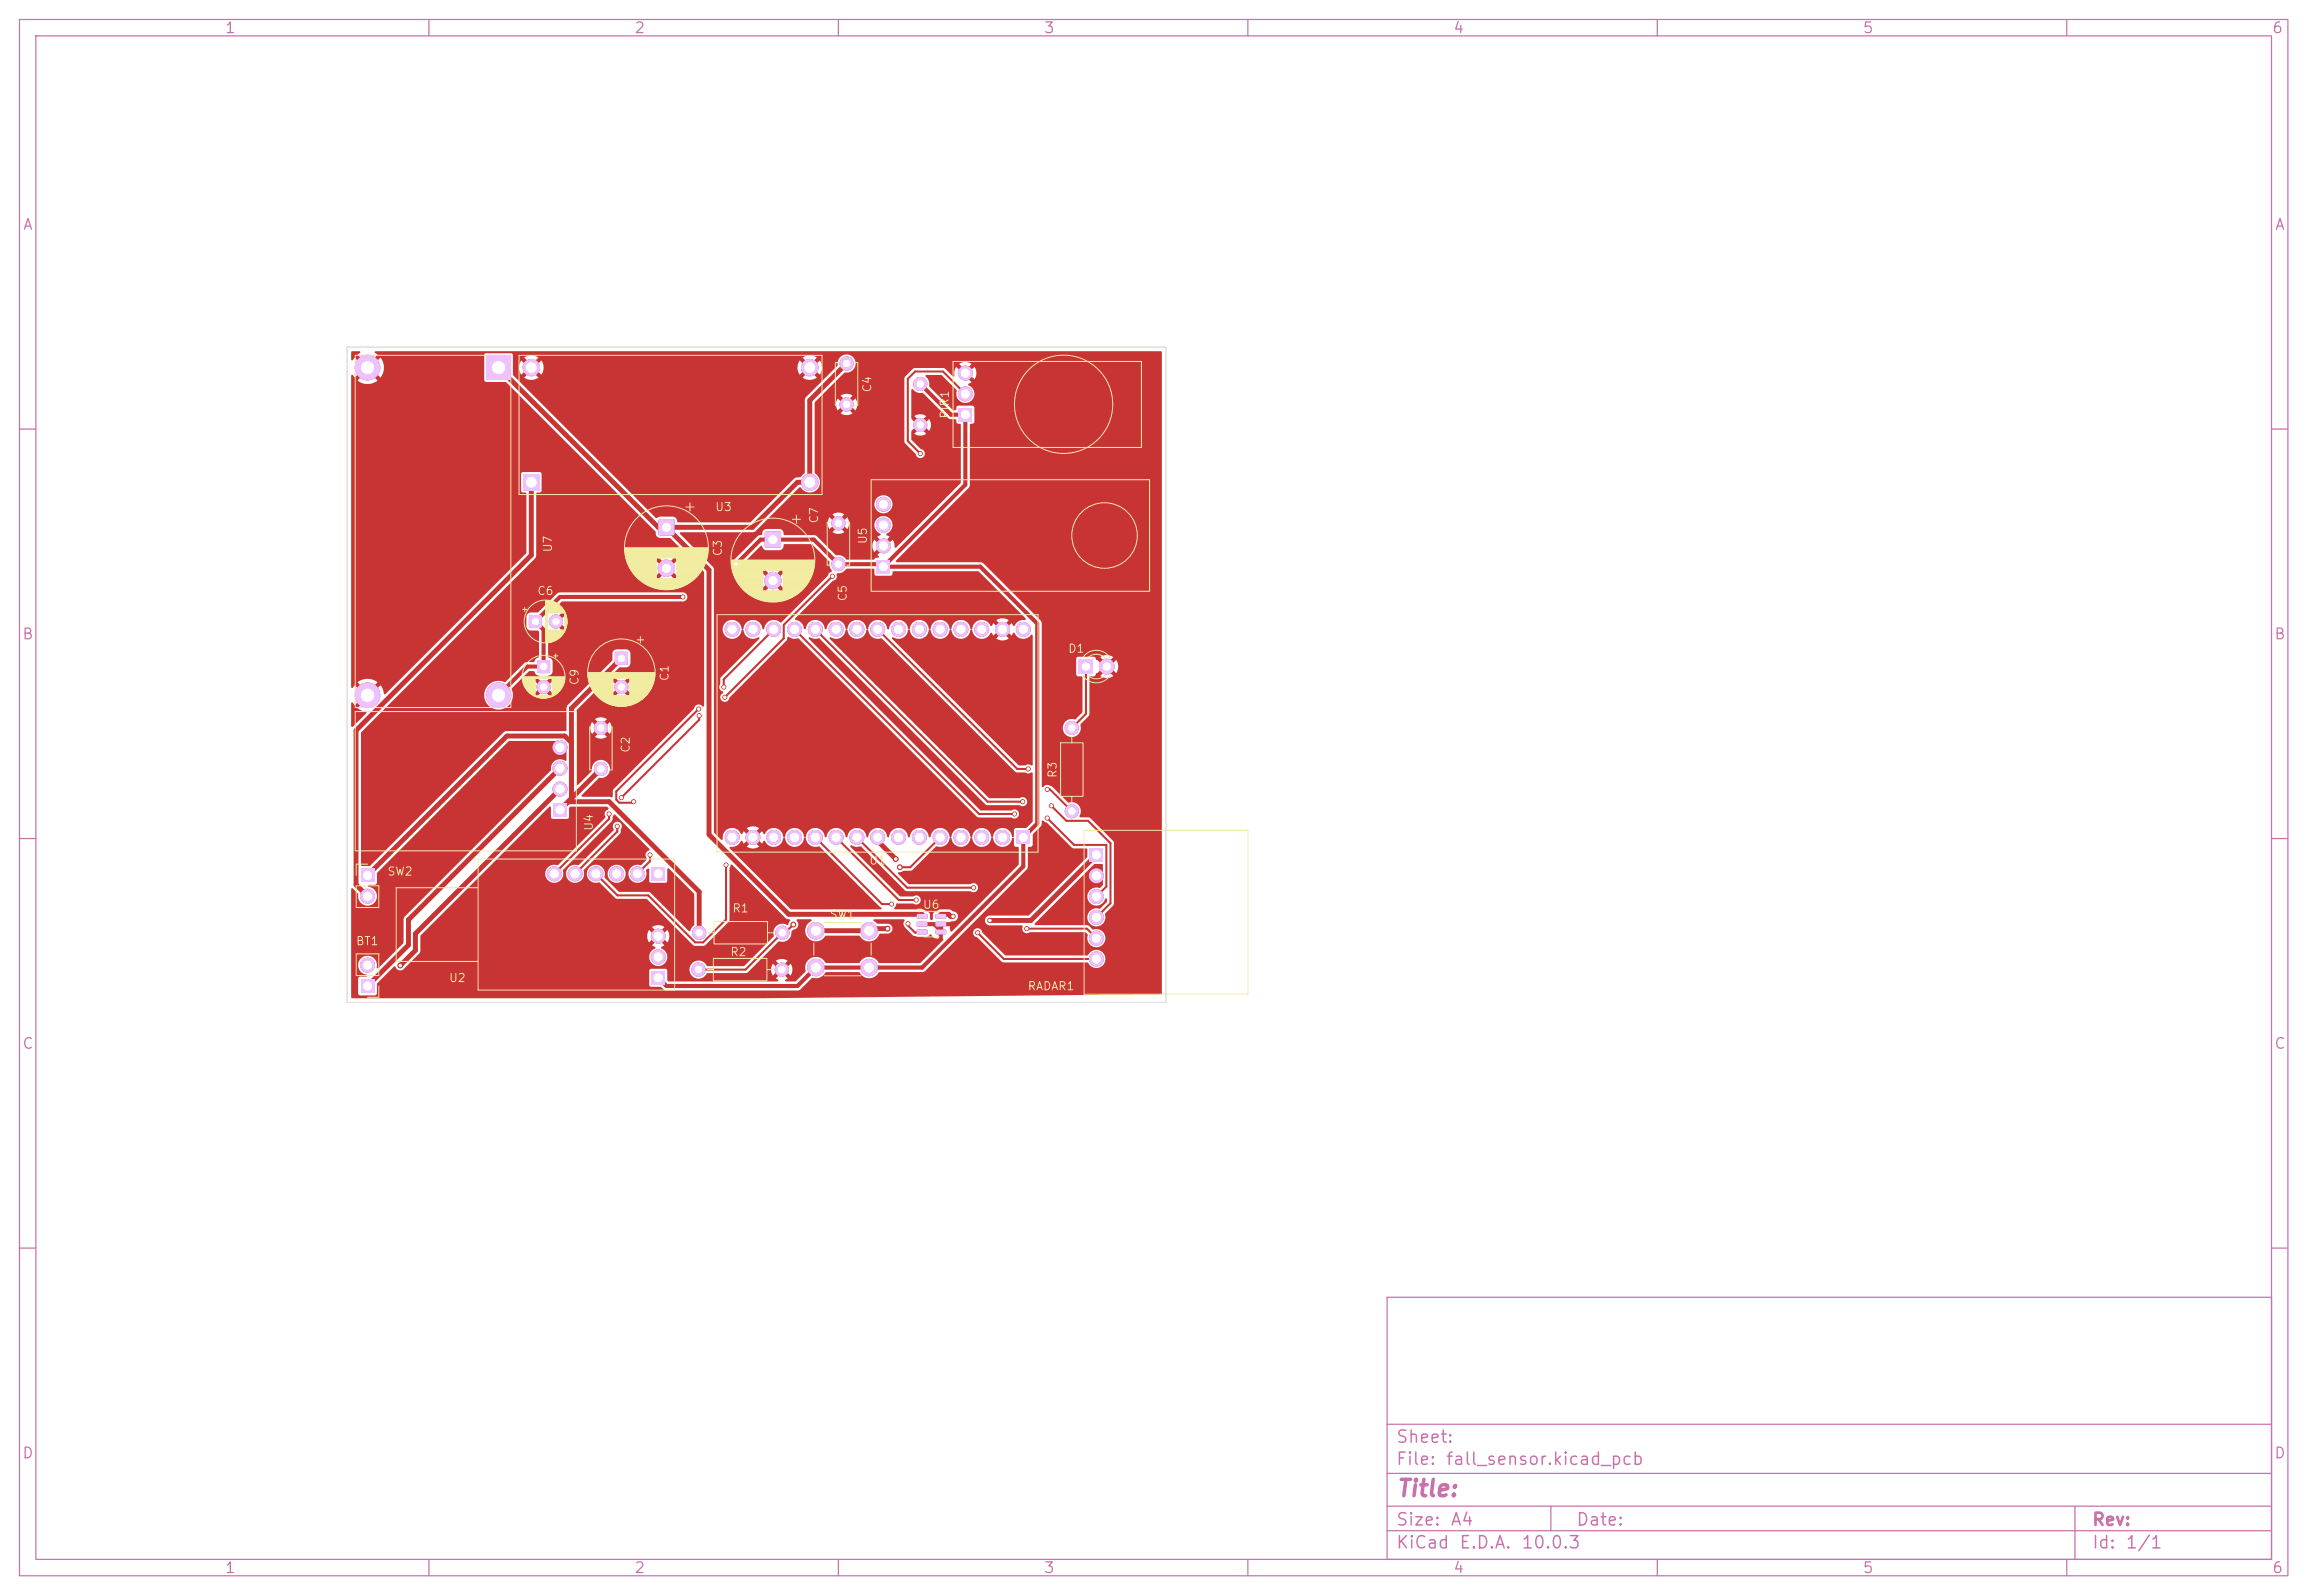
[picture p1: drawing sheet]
<svg xmlns="http://www.w3.org/2000/svg" width="282mm" height="195mm" viewBox="0 0 282 195" stroke-linecap="round" stroke-linejoin="round" font-family="sans-serif">
<defs><g id="words">
<text font-size="2" fill="#c872ab" x="170.4" y="183.2">Title:</text>
<g font-size="1.5" fill="#c872ab">
<text x="170.4" y="179.2">File:</text>
<text x="170.4" y="176.5">Sheet:</text>
<text x="176.5" y="179.2">fall_sensor.kicad_pcb</text>
<text x="170.4" y="189.4">KiCad</text>
<text x="170.4" y="186.6">Size:</text>
<text x="177" y="186.6">A4</text>
<text x="178.1" y="189.4">E.D.A.</text>
<text x="185.7" y="189.4">10.0.3</text>
<text x="192.4" y="186.6">Date:</text>
<text x="255.4" y="186.6">Rev:</text>
<text x="255.4" y="189.4">Id:</text>
<text x="259.5" y="189.4">1/1</text>
</g>
<g font-size="1.3" fill="#c872ab">
<text x="27.4" y="4.4">1</text>
<text x="77.4" y="4.4">2</text>
<text x="127.4" y="4.4">3</text>
<text x="177.4" y="4.4">4</text>
<text x="227.4" y="4.4">5</text>
<text x="277.4" y="4.4">6</text>
<text x="2.7" y="28.4">A</text>
<text x="277.7" y="28.4">A</text>
<text x="2.6" y="78.4">B</text>
<text x="277.6" y="78.4">B</text>
<text x="2.6" y="128.4">C</text>
<text x="277.6" y="128.4">C</text>
<text x="2.6" y="178.4">D</text>
<text x="277.6" y="178.4">D</text>
<text x="27.4" y="192.4">1</text>
<text x="77.4" y="192.4">2</text>
<text x="127.4" y="192.4">3</text>
<text x="177.4" y="192.4">4</text>
<text x="227.4" y="192.4">5</text>
<text x="277.4" y="192.4">6</text>
</g>
<g font-size="1" fill="#f2eda1">
<text x="106.6" y="48" transform="rotate(-90 106.6 48)">C4</text>
<text x="116.1" y="51.2" transform="rotate(-90 116.1 51.2)">PIR1</text>
<text x="87.3" y="62.6">U3</text>
<text x="100.1" y="64" transform="rotate(-90 100.1 64)">C7</text>
<text x="67.6" y="67.5" transform="rotate(-90 67.6 67.5)">U7</text>
<text x="88.4" y="68" transform="rotate(-90 88.4 68)">C3</text>
<text x="106.1" y="66.5" transform="rotate(-90 106.1 66.5)">U5</text>
<text x="65.5" y="72.9">C6</text>
<text x="103.6" y="73.5" transform="rotate(-90 103.6 73.5)">C5</text>
<text x="70.9" y="83.7" transform="rotate(-90 70.9 83.7)">C9</text>
<text x="81.9" y="83.2" transform="rotate(-90 81.9 83.2)">C1</text>
<text x="130.4" y="79.9">D1</text>
<text x="77.1" y="92" transform="rotate(-90 77.1 92)">C2</text>
<text x="129.3" y="95.1" transform="rotate(-90 129.3 95.1)">R3</text>
<text x="72.6" y="101.5" transform="rotate(-90 72.6 101.5)">U4</text>
<text x="47.2" y="107.1">SW2</text>
<text x="106.1" y="105.8">U1</text>
<text x="89.4" y="111.6">R1</text>
<text x="101.2" y="112.4">SW1</text>
<text x="112.6" y="111.2">U6</text>
<text x="43.4" y="115.6">BT1</text>
<text x="89.1" y="117">R2</text>
<text x="54.8" y="120.1">U2</text>
<text x="125.4" y="121.1">RADAR1</text>
</g>
</g></defs>
<g fill="none" stroke="#c872ab" stroke-width=".15">
<path d="M2.4 2.4h277v190h-277zM4.4 4.4h273v186h-273zM52.4 2.4v2M102.4 2.4v2M152.4 2.4v2M202.4 2.4v2M252.4 2.4v2M2.4 52.4h2M277.4 52.4h2M2.4 102.4h2M277.4 102.4h2M2.4 152.4h2"/>
<path d="M169.4 158.4h108v32h-108zM277.4 152.4h2M169.4 179.9h108M169.4 173.9h108M52.4 190.4v2M102.4 190.4v2M152.4 190.4v2M169.4 186.9h108M169.4 183.9h108M189.4 183.9v3M202.4 190.4v2M252.4 190.4v2"/>
<path d="M253.4 183.9v6.5"/>
</g>
<path d="M75.2 79.7l.1-.1h1.1l.2 .1 .1 .1v1.1l-.1 .2-.2 .1h-1.1l-.1-.1-.1-.2v-1.1z" fill="#c83434"/>
<circle cx="75.9" cy="83.9" r=".8" fill="#c83434" stroke="#c83434" stroke-width=".12"/>
<path d="M80.5 63.5l.1-.1h1.5l.2 .1 .1 .1v1.5l-.1 .2-.2 .1h-1.5l-.1-.1-.1-.2v-1.5z" fill="#c83434"/>
<g fill="#c83434" stroke="#c83434" stroke-width=".12">
<circle cx="81.4" cy="69.4" r="1"/>
<circle cx="85.3" cy="118.4" r=".8"/>
<circle cx="95.5" cy="118.4" r=".8"/>
<circle cx="103.4" cy="44.4" r=".8"/>
<circle cx="103.4" cy="49.4" r=".8"/>
</g>
<path d="M124.1 101.4h1.7v1.7h-1.7z" fill="#c83434"/>
<g fill="#c83434" stroke="#c83434" stroke-width=".12">
<circle cx="122.4" cy="102.2" r=".85"/>
<circle cx="119.9" cy="102.2" r=".85"/>
<circle cx="117.3" cy="102.2" r=".85"/>
<circle cx="114.8" cy="102.2" r=".85"/>
<circle cx="112.3" cy="102.2" r=".85"/>
<circle cx="109.7" cy="102.2" r=".85"/>
<circle cx="107.2" cy="102.2" r=".85"/>
<circle cx="104.6" cy="102.2" r=".85"/>
<circle cx="102.1" cy="102.2" r=".85"/>
<circle cx="99.6" cy="102.2" r=".85"/>
<circle cx="97" cy="102.2" r=".85"/>
<circle cx="94.5" cy="102.2" r=".85"/>
<circle cx="91.9" cy="102.2" r=".85"/>
<circle cx="89.4" cy="102.2" r=".85"/>
<circle cx="125" cy="76.8" r=".85"/>
<circle cx="122.4" cy="76.8" r=".85"/>
<circle cx="119.9" cy="76.8" r=".85"/>
<circle cx="117.3" cy="76.8" r=".85"/>
<circle cx="114.8" cy="76.8" r=".85"/>
<circle cx="112.3" cy="76.8" r=".85"/>
<circle cx="109.7" cy="76.8" r=".85"/>
<circle cx="107.2" cy="76.8" r=".85"/>
<circle cx="104.6" cy="76.8" r=".85"/>
<circle cx="102.1" cy="76.8" r=".85"/>
<circle cx="99.6" cy="76.8" r=".85"/>
<circle cx="97" cy="76.8" r=".85"/>
<circle cx="94.5" cy="76.8" r=".85"/>
<circle cx="91.9" cy="76.8" r=".85"/>
<circle cx="89.4" cy="76.8" r=".85"/>
</g>
<path d="M59.4 43.4h3v3h-3z" fill="#c83434"/>
<g fill="#c83434" stroke="#c83434" stroke-width=".12">
<circle cx="44.9" cy="44.9" r="1.5"/>
<circle cx="60.9" cy="84.9" r="1.5"/>
<circle cx="44.9" cy="84.9" r="1.5"/>
</g>
<path d="M44 106h1.7v1.7h-1.7z" fill="#c83434"/>
<circle cx="44.9" cy="109.4" r=".85" fill="#c83434" stroke="#c83434" stroke-width=".12"/>
<path d="M63.9 57.9h2v2h-2z" fill="#c83434"/>
<g fill="#c83434" stroke="#c83434" stroke-width=".12">
<circle cx="64.9" cy="44.9" r="1"/>
<circle cx="98.9" cy="58.9" r="1"/>
<circle cx="98.9" cy="44.9" r="1"/>
</g>
<path d="M64.7 75.2l.1-.1h1.1l.2 .1 .1 .1v1.1l-.1 .2-.2 .1h-1.1l-.1-.1-.1-.2v-1.1z" fill="#c83434"/>
<circle cx="67.9" cy="75.9" r=".8" fill="#c83434" stroke="#c83434" stroke-width=".12"/>
<path d="M93.5 65l.1-.1h1.5l.2 .1 .1 .1v1.5l-.1 .2-.2 .1h-1.5l-.1-.1-.1-.2v-1.5z" fill="#c83434"/>
<circle cx="94.4" cy="70.9" r="1" fill="#c83434" stroke="#c83434" stroke-width=".12"/>
<path d="M65.7 80.7l.1-.1h1.1l.2 .1 .1 .1v1.1l-.1 .2-.2 .1h-1.1l-.1-.1-.1-.2v-1.1z" fill="#c83434"/>
<g fill="#c83434" stroke="#c83434" stroke-width=".12">
<circle cx="66.4" cy="83.9" r=".8"/>
<circle cx="68.4" cy="96.3" r=".85"/>
<circle cx="68.4" cy="93.8" r=".85"/>
</g>
<path d="M67.5 98h1.7v1.7h-1.7z" fill="#c83434"/>
<circle cx="68.4" cy="91.3" r=".85" fill="#c83434" stroke="#c83434" stroke-width=".12"/>
<path d="M44 119.5h1.7v1.7h-1.7z" fill="#c83434"/>
<circle cx="44.9" cy="117.8" r=".85" fill="#c83434" stroke="#c83434" stroke-width=".12"/>
<path d="M79.5 105.8h1.7v1.7h-1.7z" fill="#c83434"/>
<g fill="#c83434" stroke="#c83434" stroke-width=".12">
<circle cx="77.8" cy="106.7" r=".85"/>
<circle cx="75.3" cy="106.7" r=".85"/>
<circle cx="72.8" cy="106.7" r=".85"/>
<circle cx="70.2" cy="106.7" r=".85"/>
<circle cx="67.7" cy="106.7" r=".85"/>
<circle cx="80.4" cy="114.3" r=".85"/>
<circle cx="80.4" cy="116.8" r=".85"/>
</g>
<path d="M79.5 118.5h1.7v1.7h-1.7z" fill="#c83434"/>
<g fill="#c83434" stroke="#c83434" stroke-width=".12">
<circle cx="130.9" cy="99" r=".8"/>
<circle cx="130.9" cy="88.9" r=".8"/>
<circle cx="73.4" cy="93.9" r=".8"/>
<circle cx="73.4" cy="88.9" r=".8"/>
</g>
<path d="M133 103.5h1.7v1.7h-1.7z" fill="#c83434"/>
<g fill="#c83434" stroke="#c83434" stroke-width=".12">
<circle cx="133.9" cy="106.9" r=".85"/>
<circle cx="133.9" cy="109.5" r=".85"/>
<circle cx="133.9" cy="112" r=".85"/>
<circle cx="133.9" cy="114.5" r=".85"/>
<circle cx="133.9" cy="117.1" r=".85"/>
</g>
<path d="M131.7 80.5h1.8v1.8h-1.8z" fill="#c83434"/>
<circle cx="135.1" cy="81.4" r=".9" fill="#c83434" stroke="#c83434" stroke-width=".12"/>
<path d="M107 68.3h1.7v1.7h-1.7z" fill="#c83434"/>
<g fill="#c83434" stroke="#c83434" stroke-width=".12">
<circle cx="107.9" cy="66.6" r=".85"/>
<circle cx="107.9" cy="64.1" r=".85"/>
<circle cx="107.9" cy="61.6" r=".85"/>
<circle cx="99.6" cy="113.6" r="1"/>
<circle cx="106.1" cy="113.6" r="1"/>
<circle cx="99.6" cy="118.1" r="1"/>
<circle cx="106.1" cy="118.1" r="1"/>
</g>
<g fill="#c83434">
<path d="M112 111.6h1.2l.1 .1v.4l-.2 .1h-1.1l-.1-.2z"/>
<path d="M112 112.6l1.2-.1 .1 .2v.3l-.2 .1h-1.1l-.1-.1z"/>
<path d="M112 113.5h1.2l.1 .1v.4l-.2 .1h-1.1l-.1-.2z"/>
<path d="M114.3 113.5h1.1l.1 .1v.4l-.1 .1h-1.1l-.1-.2z"/>
<path d="M114.3 112.6l1.1-.1 .1 .2v.3l-.1 .1h-1.1l-.1-.1z"/>
<path d="M114.3 111.6h1.1l.1 .1v.4l-.1 .1h-1.1l-.1-.2z"/>
<path d="M117 49.8h1.7v1.7h-1.7z"/>
</g>
<g fill="#c83434" stroke="#c83434" stroke-width=".12">
<circle cx="117.9" cy="48.1" r=".85"/>
<circle cx="117.9" cy="45.5" r=".85"/>
<circle cx="102.4" cy="68.9" r=".8"/>
<circle cx="102.4" cy="63.9" r=".8"/>
<circle cx="85.4" cy="113.9" r=".8"/>
<circle cx="95.5" cy="113.9" r=".8"/>
<circle cx="112.4" cy="46.9" r=".8"/>
<circle cx="112.4" cy="51.9" r=".8"/>
<circle cx="109.9" cy="105.9" r=".3"/>
<circle cx="96.9" cy="112.9" r=".3"/>
<circle cx="83.4" cy="72.9" r=".25"/>
<circle cx="89.9" cy="68.9" r=".25"/>
<circle cx="108.4" cy="113.4" r=".3"/>
<circle cx="109.4" cy="104.9" r=".3"/>
<circle cx="118.9" cy="108.4" r=".25"/>
<circle cx="125.4" cy="113.4" r=".25"/>
<circle cx="111.9" cy="109.9" r=".25"/>
<circle cx="119.4" cy="113.9" r=".25"/>
<circle cx="110.9" cy="112.8" r=".25"/>
<circle cx="108.9" cy="110.4" r=".25"/>
<circle cx="88.7" cy="105.6" r=".25"/>
<circle cx="127.9" cy="96.4" r=".25"/>
<circle cx="125.6" cy="93.9" r=".25"/>
<circle cx="124.9" cy="97.9" r=".25"/>
<circle cx="128.4" cy="98.4" r=".25"/>
<circle cx="123.9" cy="99.4" r=".25"/>
<circle cx="127.9" cy="99.9" r=".25"/>
<circle cx="88.4" cy="83.9" r=".25"/>
<circle cx="75.9" cy="97.4" r=".25"/>
<circle cx="85.4" cy="87.4" r=".25"/>
<circle cx="74.4" cy="99.4" r=".25"/>
<circle cx="48.9" cy="117.9" r=".3"/>
<circle cx="79.4" cy="104.4" r=".25"/>
<circle cx="77.4" cy="97.9" r=".25"/>
<circle cx="112.4" cy="55.4" r=".25"/>
<circle cx="85.3" cy="86.6" r=".25"/>
<circle cx="101.6" cy="70.4" r=".25"/>
<circle cx="75.4" cy="100.9" r=".25"/>
<circle cx="88.5" cy="85.1" r=".25"/>
<circle cx="116.4" cy="111.9" r=".25"/>
<circle cx="120.9" cy="112.4" r=".25"/>
</g>
<g fill="none" stroke="#c83434" stroke-width=".6">
<path d="M64.9 58.9v8.9l-21.4 21.4v18.8l1.4 1.4M103.4 44.4l-4.5 4.5v10h-1.5l-5.5 5.5h-11.5l-19.5-19.5M81.4 64.4l5.2 5.2v32.3l9.7 9.7h16.3M68.4 96.3l-17.7 17.7v2l-1.8 1.9M68.4 93.8l-18.5 18.5v3.1l-5 5M69.4 97.9h5l11 11v5M69.8 90.7l-.8-.8h-7.1l-17 17M73.4 93.9l-5 5M75.9 80.4l-6.1 6.1v11M107.2 102.2v.5l2.2 2.2M108.4 113.4h-2l-.3 .2h-6.5M114.9 113.1v.7"/>
<path d="M114.9 111.6h.9l.3 .3h.3M133.9 104.4l-8 8h-5"/>
</g>
<path d="M112.6 112.8h1.3l1 1" fill="none" stroke="#c83434" stroke-width=".3"/>
<g fill="none" stroke="#c83434" stroke-width=".25">
<path d="M117.9 48.1l-2.8-2.7h-3.4l-.8 .8v7.7l1.5 1.5M94.5 76.8l-6.1 6.1v1M97 76.8l22.6 22.6h4.3M99.6 76.8l21 21.1h4.3M101.6 70.4l-5.9 5.9v1.6l-7.2 7.2M107.2 76.8l17 17.1h1.4M74.4 99.4v.6l-6.7 6.7M85.3 86.6l-10 10v1l.3 .4h1.7l.1-.1M85.4 87.4v.5l-9.5 9.5M127.9 96.4h.3l2.7 2.6M127.9 99.9l3.3 3.3h3.9v5l-1.2 1.3M128.4 98.4l1.8 1.8h2.7l2.7 2.7v7.4l-1.7 1.7"/>
<path d="M132.6 81.4v5.8l-1.7 1.7M75.4 100.9v.6l-5.2 5.2M79.4 104.4v.7l-1.6 1.6M88.7 105.6v6.7l-2.8 2.8h-1l-5.7-5.8h-3.8l-2.6-2.6M96.9 112.9l-1 1h-.4l-4.5 4.5h-5.7M99.6 102.2l8.1 8.2h1.2M102.1 102.2l7.6 7.7h2.2M104.6 102.2l6.2 6.2h8.1M110.9 112.8v.2l.8 .9h.9M114.8 102.2l-3.6 3.7h-1.3M119.4 113.9l3.2 3.2h11.3M125.4 113.4h7.3l1.2 1.1"/>
</g>
<path d="M112.4 46.9l3.7 3.7h1.8v8.6l-10 10M83.4 72.9h-15l-3 3 1 1v4.5h-2l-3.5 3.5M89.9 68.9l3-3h6.5l3 3h5.2l.3 .3M107.9 69.2h11.8l7 6.9v24.4l-1.7 1.7v3.6l-12.4 12.3h-13l-2.2 2.3h-16l-1-1" fill="none" stroke="#c83434" stroke-width=".5"/>
<g fill="#c83434">
<path d="M45.8 42.9h96l.1 78.4-.1 .1-49.4 .5h-49.4l-.1-.1v-13.3h.2l.6 .7a1.16 1.16 0 0 0 1 1.4 1.16 1.16 0 0 0 1.3-1.1 1.16 1.16 0 0 0-1-1.3l-.1-.1 .1-.1h.8l.2-.1 .1-1.4 16-16h6.6l.5 .5v1.8l-.1 .1a1.19 1.19 0 0 0-1.3 0 1.19 1.19 0 0 0-.5 1.2l-17.9 17.8-.1 .3v2.9l-3.1 3.1h-.2a1.17 1.17 0 0 0-.8-1.5 1.17 1.17 0 0 0-1.5 1 1.17 1.17 0 0 0 1.1 1.3v.1l-.1 .1h-.7l-.2 .2-.1 1.9 .3 .2h1.8l.2-.2 .1-1.2 2-2.1h.2a.64 .64 0 0 0 1.1 .2l1.9-1.9 .1-2.1h27.6l.1 .4 .2 .5 .6-.7 .1 .2 .3 .2-.7 .6 .4 .2v.2a1.11 1.11 0 0 0-.5 1.7 1.11 1.11 0 0 0 1.8 0 1.11 1.11 0 0 0-.6-1.7l.1-.2 .3-.2-.6-.6 .3-.2 .1-.2 .6 .7a1.33 1.33 0 0 0 0-1.6l-.6 .7-.1-.2-.3-.2 .6-.6v-.1a1.34 1.34 0 0 0-1.5 .1l.7 .6-.3 .2-.1 .2-.6-.7-.3 .7h-27.6l15.7-15.7h.1l.1 .1v1.2l.2 .2h1.8l.1-.1 .1-1.2 .2-.2h4.4l.2 .1v.2a.64 .64 0 0 0-.4 1l-5.8 5.8a1.1 1.1 0 0 0-1.5 .8 1.1 1.1 0 0 0 1 1.4 1.1 1.1 0 0 0 1.2-1.2h.3v.2a1.11 1.11 0 0 0 1.4 1 1.11 1.11 0 0 0 .8-1.5l4.4-4.5 .1-.5a.57 .57 0 0 0 0-.8 .57 .57 0 0 0-.8 0 .57 .57 0 0 0 0 .8l-4.4 4.3a1.12 1.12 0 0 0-1.5 1h-.3v-.4l5.9-6 .1-.2a.51 .51 0 0 1 .3-.6l4.2 4.2v.2a.64 .64 0 0 0-.3 1l-.1 .2-.6 .6a1.25 1.25 0 0 0-1.5 .7 1.11 1.11 0 0 0 1.1 1.5 1.11 1.11 0 0 0 1-1.5l.2-.3 .2 .1v1.5l.1 .2h1.9l.2-.2v-1.5l.1-.1h.1l3 3.1 .1 3.8-.5 .8h-.2l-4.7-4.7-.2-.1h-3.6l-1.8-1.7 .1-.6h.3v.2a1.1 1.1 0 0 0 1.7 .8 1.1 1.1 0 0 0 0-1.9 1.1 1.1 0 0 0-1.7 .9h-.3l-.1-.2a1.11 1.11 0 0 0-1.4-.8 1.11 1.11 0 0 0-.7 1.5 1.11 1.11 0 0 0 1.5 .6l2 2 3.8 .1 5.6 5.6 .2 .1h1.1l.2-.1 3-3v-6.5a.34 .34 0 0 1 .3-.3l6.5 6.5 .5 .2 .1 .1-.3 .5a1.16 1.16 0 0 0-1.3 .1 1.16 1.16 0 0 0-.4 1.3l-3.7 3.7-4.5-.1a1.11 1.11 0 0 0-1.7-.4 1.11 1.11 0 0 0 0 1.8 1.11 1.11 0 0 0 1.7-.5h4.9l3.9-3.9a1.12 1.12 0 0 0 1.5-1.1l.3-.3a.62 .62 0 0 0 .6-.4 .62 .62 0 0 0-.2-.7l.1-.2h1.6l.1 .2a1.33 1.33 0 0 0-.5 2.1 1.33 1.33 0 0 0 2.2-.3h4.1a1.38 1.38 0 0 0 1.3 .7 1.38 1.38 0 0 0 1.2-.9l1.2-.1a.61 .61 0 0 0 .4-.6 .61 .61 0 0 0-.5-.5h-1.3l-.6-.5 .2-.1h3.6l.1 .1-.1 .1a.66 .66 0 0 0 .1 .9l1 .9 .5 .2h1.2l.5-.3a.8 .8 0 0 0 .6 .5h.3v-1.5h-1.9l-.1-.1v-.4h3.4l.1-.1a.65 .65 0 0 0 .9-.5 .65 .65 0 0 0-.7-.8l-.4-.2-1.3 .1-.6 .4-.1 .7-.2 .1-.1-.1-.1-.7-.7-.4-3.5-.1h-.1l.3-.7h2a.57 .57 0 0 0 .8 0 .57 .57 0 0 0 0-.8 .57 .57 0 0 0-.8 0l-1.6-.1-6-6a.18 .18 0 0 1 .1-.2 .18 .18 0 0 1 .2 .1l.3 .1h.7l5.4 5.4h7.9a.57 .57 0 0 0 .8 0 .57 .57 0 0 0 0-.8 .57 .57 0 0 0-.8 0h-7.5l-1.3-1.3v-.2l.6-.2h.9l.2-.1 2.9-2.8 .1-.1a1.18 1.18 0 0 0 1.6-1h.1h.1a1.17 1.17 0 0 0 1.2 1.1 1.17 1.17 0 0 0 1.1-1.1h.1h.1a1.17 1.17 0 0 0 1.2 1.1 1.17 1.17 0 0 0 1.2-1.1h.1h.1a1.16 1.16 0 0 0 1.1 1.1 1.16 1.16 0 0 0 1.2-1.1h.1l.1 .1 .1 .9 .5 .2v2.1l-8.1 8.1h-.2l-.1-.1v-.3v-.2h-.9l.1 1.7-2.8 2.7-5 .1a1.4 1.4 0 0 0-2.1-.5l-.4 .5h-4a1.4 1.4 0 0 0-2.1-.5 1.59 1.59 0 0 0-.4 1.5l-1.3 1.2h-1.2v-.2l.3-.1-.7-.7 .2-.1 .2-.3 .7 .7a1.29 1.29 0 0 0-.1-1.4l-.6 .6-.1-.2-.3-.1 .6-.7a1.29 1.29 0 0 0-1.4 0l.7 .7-.3 .1v.2l-.8-.6a1.29 1.29 0 0 0 .1 1.4l.7-.7v.2l.3 .2-.7 .7 .3 .1v.2h-.1h-13.2l-.2-.1v-1.2l-.1-.2h-.1h-1.8l-.2 .2v1.8l.2 .2h1.2l.3 .3 .3 .1h16.2l.2-.1 1.5-1.4a1.49 1.49 0 0 0 1.7-.7h4a1.33 1.33 0 0 0 1.2 .7 1.33 1.33 0 0 0 1.2-.7l5.5-.1 4.9-4.8h1.1v.2a.62 .62 0 0 0 .6 .5l2.9 2.9 .2 .1h10.3a1.22 1.22 0 0 0 1.8 .4 1.11 1.11 0 0 0-.1-1.7 1.11 1.11 0 0 0-1.7 .4l-10 .1-2.9-2.9a.55 .55 0 0 0-.5-.5 .55 .55 0 0 0-.6 .5h-1.1l7.7-7.7 .1-.2v-2.5l.6-.1v-1.4l1-1 .2-.7 .6 .3 3 3 .2 .1h1.6l.1 .1-.1 1-7 7-5.1 .1a.61 .61 0 0 0-.3 .7 .61 .61 0 0 0 .5 .5h4l.1 .1a.57 .57 0 0 0 .1 .7 .57 .57 0 0 0 .8 0h6.7l.3 .4a1.11 1.11 0 0 0 1 1.4 1.11 1.11 0 0 0 1.2-1.3 1.11 1.11 0 0 0-1.5-.8l-.7-.5h-6.3l-.2-.2 7.4-7.3h.9l.1 .1v2.4l-.3 .4a1.24 1.24 0 0 0-1.6 .8 1.11 1.11 0 0 0 .8 1.3 1.11 1.11 0 0 0 1.4-.8h.2v.4l-.8 .8a1.24 1.24 0 0 0-1.6 .7 1.11 1.11 0 0 0 1.1 1.5 1.11 1.11 0 0 0 1-1.5l1-1.1 .1-.2v-7.4l-.1-.2-2.8-2.8-.2-.1h-1l-.1-.2a1.12 1.12 0 0 0-.1-1.3 1.12 1.12 0 0 0-1.2-.3l-2-2a.82 .82 0 0 0-1.2 .1l-.1-.1v-7.2h2.6v.2a1.11 1.11 0 0 0 1.3 1 1.11 1.11 0 0 0 .8-1.5l1.1-1.1v-.2l.1-4.6 .6-.1 .2-.3h.1l.7-.7 .1 .2 .3 .1-.7 .7v.1a1.39 1.39 0 0 0 1.5-.1l-.7-.7 .3-.1 .1-.2 .7 .7v-.1a1.39 1.39 0 0 0 0-1.5l-.7 .7-.2-.3-.2-.1 .7-.7a1.39 1.39 0 0 0-1.5 0l.7 .7-.3 .2-.1 .2-.7-.7h-.1l-.1-.3-.2-.1h-1.9l-.3 .2v2l.1 .1 .6 .1 .1 .1v4.2l-.8 .9a1.25 1.25 0 0 0-1.5 .7l-.1 .3h-2.6v-12.9l-7.1-7.2-.3-.1h-10.3h-.1v-.2l8.9-8.9 .1-.2v-7.4l.1-.2h.3l.2-.1v-1.9l-.2-.2h-1.8l-.2 .2-.1 .3-.4 .1-2.8-2.9a1.36 1.36 0 0 0-.5-1.3l.1-.1h1.9l1.8 1.9a1.11 1.11 0 0 0 .7 1.4 1.11 1.11 0 0 0 1.4-.6 1.11 1.11 0 0 0-.7-1.5l.1-.2 .3-.1-.6-.7h.2l.2-.3 .6 .6a1.33 1.33 0 0 0 0-1.5l-.6 .6-.1-.2-.3-.1 .6-.7a1.34 1.34 0 0 0-1.5 0l.7 .7-.3 .1-.1 .2-.6-.6-.2 .4v.7l-.2 .1-1-1-.2-.1h-3.5l-.2 .1-1 1.1-.1 7.8 .1 .2 1.3 1.4a.56 .56 0 0 0 .6 .4 .56 .56 0 0 0 .5-.6 .56 .56 0 0 0-.5-.5l-1.1-1.1v-1.1l.7-.7 .1 .3 .2 .1-.6 .7a1.29 1.29 0 0 0 1.4 0l-.7-.7 .2-.1 .2-.3 .7 .7a1.29 1.29 0 0 0 0-1.4l-.7 .6-.2-.2-.2-.1 .7-.7a1.29 1.29 0 0 0-1.4 0l.6 .7-.2 .1-.1 .2-.7-.7v-3.5l.1-.1h.1a1.31 1.31 0 0 0 1.2 .5l3.1 3.1 .3 .1h.6l.1 .5 .5 .1v7.1l-7.9 7.9h-.1l-.1-.5-.2-.4-.6 .6-.2-.3h-.2l.6-.7-.4-.2 .1-.2a1.1 1.1 0 0 0 .4-1.7 1.1 1.1 0 0 0-1.7 .1 1.1 1.1 0 0 0 .5 1.7v.2l-.4 .1 .7 .7-.3 .1-.1 .2-.6-.6a1.33 1.33 0 0 0 0 1.5l.6-.6 .1 .2 .3 .1-.7 .7 .2 .1v.1l-.4 .1-.2 .2h-3.4a1.28 1.28 0 0 0-1.3-.5l-2.4-2.4-3.8-.1h-.1a.59 .59 0 0 0-.5-.7h-1.7a.83 .83 0 0 0-.5 .7l-.5 .1-3.1 3.1a.56 .56 0 0 0 .1 .8 .56 .56 0 0 0 .7 0l2.7-2.7 .2 .1 .1 .3 .3 .2h1.7a.6 .6 0 0 0 .5-.7h3.5l2.1 2a1.74 1.74 0 0 0 .3 1.2 .81 .81 0 0 0-.5 .6l-5.7 5.7h-.1a1.18 1.18 0 0 0-1.3-.2 1.18 1.18 0 0 0-.7 1h-.1l-.1-.1a1.17 1.17 0 0 0-1.2-1 1.17 1.17 0 0 0-1.1 1.1h-.2l-.1-.1a1.15 1.15 0 0 0-1.7-.8 1.15 1.15 0 0 0 0 1.9 1.15 1.15 0 0 0 1.7-.9l.1-.1 .2 .1a1.19 1.19 0 0 0 1.8 .9l.1 .1v.1l-4.7 4.7v.2v.6a.6 .6 0 0 0 .3 .9v.2a.57 .57 0 0 0-.1 1 .57 .57 0 0 0 .9-.4l6.9-7 .2-.5 .7 .3 .6-.1 21.8 21.8 .2 .1h4a.56 .56 0 0 0 .8-.1 .56 .56 0 0 0-.1-.7 .56 .56 0 0 0-.7 0l-3.8-.1-20.9-20.9a.12 .12 0 0 1 0-.2 .12 .12 0 0 1 .2 0l.5 .2h.6l20.2 20.2 .2 .1h4a.57 .57 0 0 0 .8 0 .57 .57 0 0 0 0-.8 .57 .57 0 0 0-.8 0l-3.8-.1-19.4-19.4a.12 .12 0 0 1 0-.2 .12 .12 0 0 1 .2 0 1.18 1.18 0 0 0 1.8-.9h.1h.1a1.17 1.17 0 0 0 1.2 1.1 1.17 1.17 0 0 0 1.1-1.1h.1h.1a1.18 1.18 0 0 0 1.6 1l16.4 16.3 .2 .1h1a.88 .88 0 0 0 .8 0l.1 .1v5.9l-.8 .8h-1.4l-.1 .2v.8l-.1 .1-.1-.1a1.17 1.17 0 0 0-1.2-1 1.17 1.17 0 0 0-1.2 1.1h-.1l-.1-.1a1.17 1.17 0 0 0-1.2-1 1.17 1.17 0 0 0-1.1 1.1h-.1l-.1-.1a1.17 1.17 0 0 0-1.2-1 1.17 1.17 0 0 0-1.1 1.1h-.2l-.1-.1a1.17 1.17 0 0 0-1.1-1 1.17 1.17 0 0 0-1.2 1.1h-.1l-.1-.1a1.17 1.17 0 0 0-1.2-1 1.17 1.17 0 0 0-1.1 1.1h-.1l-.1-.1a1.17 1.17 0 0 0-1.2-1 1.17 1.17 0 0 0-1.2 1.1h-.1l-.1-.1a1.17 1.17 0 0 0-1.2-1 1.17 1.17 0 0 0-1.1 1.1h-.1l-.1-.1a1.17 1.17 0 0 0-1.2-1 1.17 1.17 0 0 0-1.1 1.1h-.2l-.1-.1a1.17 1.17 0 0 0-1.1-1 1.17 1.17 0 0 0-1.2 1.1h-.1l-.1-.1a1.17 1.17 0 0 0-1.2-1 1.17 1.17 0 0 0-1.1 1.1h-.1l-.1-.1a1.17 1.17 0 0 0-1.2-1 1.17 1.17 0 0 0-1.2 1.1h-.1l-.1-.1a1.17 1.17 0 0 0-1-1 1.17 1.17 0 0 0-1.2 .7h-.2l-.1-.3-.7 .6-.2-.3h-.1l.6-.7a1.33 1.33 0 0 0-1.5 0l.6 .7h-.2l-.1 .3-.7-.6-.1 .3a.21 .21 0 0 1-.2 0 .21 .21 0 0 1-.2-.2 1.16 1.16 0 0 0-1.4-.4 1.16 1.16 0 0 0-.6 1.3h-.2l-.9-.9v-30.8h5.7v.4l.3 .5 .7-.7 .2 .3 .2 .1-.8 .7 .1 .1a1.49 1.49 0 0 0 1.6-.1l-.7-.7 .3-.2 .1-.2 .7 .7h.1a1.49 1.49 0 0 0-.1-1.7l-.7 .8-.1-.2-.3-.2 .7-.7v-.1a1.49 1.49 0 0 0-1.7 .1l.8 .7-.3 .2-.1 .2-.7-.8-.3 .8h-5.7v-1.3l-.1-.3-4.1-4v-.1l.1-.1h8.9l.2-.1 1.1-1.1h7.8v.4l.2 .4 .7-.7 .1 .3 .2 .1-.6 .7a1.29 1.29 0 0 0 1.4 0l-.7-.7 .3-.2 .1-.2 .7 .7a1.3 1.3 0 0 0 0-1.4l-.7 .6-.1-.2-.3-.1 .7-.7a1.29 1.29 0 0 0-1.4 0l.6 .7-.2 .1-.1 .2-.7-.6-.2 .6h-7.8l2.3-2.3h11.2a1.11 1.11 0 0 0 1.5 1.1 1.11 1.11 0 0 0 .3-1.8 1.11 1.11 0 0 0-1.8 .6v.1h-11.2l2-2h.2a1.27 1.27 0 0 0 2 .3 1.27 1.27 0 0 0-.3-2v-8.5h2.6v.4l.2 .4 .7-.7 .1 .3 .2 .1-.6 .7a1.28 1.28 0 0 0 1.4 0l-.7-.7 .2-.1 .2-.3 .7 .7a1.29 1.29 0 0 0 0-1.4l-.7 .6-.1-.2-.3-.1 .7-.7a1.29 1.29 0 0 0-1.4 0l.6 .7-.2 .1-.1 .2-.7-.6-.2 .6h-2.6v-.2l3.6-3.6a1.12 1.12 0 0 0 1.4-.9 1.12 1.12 0 0 0-1-1.3 1.12 1.12 0 0 0-1.2 1.2v.2l-4 3.9v9.1l-.5 .5-.8 .2-5.4 5.4h-8.8l-.1-.1a.57 .57 0 0 0-.5-.6h-1.6l-.4 .2-.1-.1-17.4-17.4-.1-1h.8v.4l.3 .5 .6-.6 .4 .3-.7 .7 .1 .1a1.49 1.49 0 0 0 1.6-.1l-.6-.7 .3-.3 .7 .6 .2-.5 .1-.4h31v.4l.3 .5 .6-.6 .4 .3-.7 .7 .1 .1a1.49 1.49 0 0 0 1.6-.1l-.6-.7 .3-.3 .7 .6h.1a1.49 1.49 0 0 0-.1-1.7l-.7 .7-.3-.4 .6-.6v-.1a1.49 1.49 0 0 0-1.7 .1l.7 .6-.4 .4-.6-.7-.3 .8h-31l-.3-.8-.7 .7-.3-.4 .6-.6v-.1a1.49 1.49 0 0 0-1.7 .1l.7 .6-.4 .4-.6-.7-.3 .8h-.8v-1.4l-.1-.3h-3.2l-.2 .3v3.1l.3 .1 2.4 .1 18.3 18.3a.61 .61 0 0 0 .5 .7h1.2l4.2 4.2v16.3l-.2 .1a.61 .61 0 0 0-.6-.3 .61 .61 0 0 0-.5 .5l-9.8 9.9-.1 .9h-3.7l-.1-.2 2.1-2.1a1.12 1.12 0 0 0 1.4-.8 1.12 1.12 0 0 0-.9-1.4 1.12 1.12 0 0 0-1.3 1v.4l-1.7 1.6h-.2v-7h1.7v.4l.2 .4 .7-.7 .1 .2 .2 .2-.6 .7a1.29 1.29 0 0 0 1.4 0l-.7-.7 .3-.2 .1-.2 .7 .7a1.29 1.29 0 0 0 0-1.4l-.7 .6-.1-.2-.3-.1 .7-.7a1.29 1.29 0 0 0-1.4 0l.6 .7-.2 .1-.1 .2-.7-.6-.2 .6h-1.7v-2.1l2.9-2.9h1.3v.4l.2 .4 .7-.7 .1 .2 .2 .2-.6 .7a1.29 1.29 0 0 0 1.4 0l-.7-.7 .3-.2 .1-.2 .7 .7a1.29 1.29 0 0 0 0-1.4l-.7 .6-.1-.2-.3-.1 .7-.7a1.29 1.29 0 0 0-1.4 0l.6 .7-.2 .1-.1 .2-.7-.6-.2 .6h-1.3l2.3-2.3h1l.2-.2 .2-.3v-1.2l-.1-.2-.2-.3h-1.4l-.4 .1-.1 .3-.1 1-5.4 5.4-.1 .3-.1 2.8-7.3 .1-.3 .1-16.3 16.3h-1.1v-16.3l4.6-4.6h10.4a1.76 1.76 0 0 0 2.1 1.8 1.76 1.76 0 0 0 1.3-2.5l2.1-2.1 .6-.1 .1 .1a.72 .72 0 0 0 .6 .6l-.1 .1-.1 .1 .6 .7-.2 .1-.1 .2-.7-.6a1.28 1.28 0 0 0 0 1.4l.7-.7 .1 .2 .2 .2-.6 .7a1.29 1.29 0 0 0 1.4 0l-.7-.7 .3-.2 .1-.2 .7 .7a1.29 1.29 0 0 0 0-1.4l-.7 .6-.1-.2-.3-.1 .7-.7-.2-.1v-.2a.67 .67 0 0 0 .6-.5v-1.3l-.2-.3-.4-.2v-3.2l.1-.1a1.54 1.54 0 0 0 1.6 .1l-.7-.7 .2-.1 .2-.3 .7 .7a1.29 1.29 0 0 0 0-1.4l-.7 .6-.2-.2-.2-.1 .7-.7-.4-.2h-.5l-.1-.1 1-1.1h15a.56 .56 0 0 0 .3-.6 .56 .56 0 0 0-.4-.5h-15.2l-.3 .1-2.3 2.3-.9 .1a.54 .54 0 0 0-.5 .5v1.2l.1 .3 .3 .2h1l.1 .1v3.1v.1a.73 .73 0 0 0-.6 .5h-.9l-.3 .1-2.3 2.4h-.1a1.75 1.75 0 0 0-2.5 1.5h-10.4l15.5-15.5h15.7v.4l.3 .5 .7-.7 .2 .3 .2 .1-.8 .7 .1 .1a1.49 1.49 0 0 0 1.6-.1l-.7-.7 .3-.2 .1-.2 .7 .7h.1a1.49 1.49 0 0 0-.1-1.7l-.7 .8-.2-.3-.2-.1 .7-.7v-.1a1.49 1.49 0 0 0-1.7 .1l.8 .7-.2 .1-.2 .3-.7-.8-.3 .8h-15.7l1.2-1.2 .1-.2v-7.6l.1-.2h.4l.1-.1v-2.1l-.2-.3h-2.1l-.2 .3v2l.2 .2h.4l.1 .2v7.2l-17.2 17.2h-.2l-.1-.5-.3-.5-.9 .9-.4-.4 .9-.9-.1-.1a1.99 1.99 0 0 0-2.3 .1l.9 .9-.4 .4-.9-.9-.2 .3-.2-.1v-38l.1-.1h.1l.2 .3 .9-.9 .4 .4-.9 .9h.1a1.99 1.99 0 0 0 2.3 0l-.9-.9 .4-.4 .9 .9v-.1a1.99 1.99 0 0 0 0-2.3l-.9 .9-.4-.4 .9-.9-.3-.2z"/>
<path d="M89.1 103.4h.1a1.2 1.2 0 0 0 1.3-.7h.1l.2 .3 .7-.6v.1l.3 .2-.6 .7a1.33 1.33 0 0 0 1.5 0l-.6-.7 .2-.2 .1-.1 .7 .6 .1-.3h.2a1.19 1.19 0 0 0 1.3 .7 1.19 1.19 0 0 0 1-1.1h.1a1.18 1.18 0 0 0 1.2 1.1 1.18 1.18 0 0 0 1.2-1.1h.2a1.21 1.21 0 0 0 1.6 1l7.4 7.3a.31 .31 0 0 1 .2 .4h-11.1l-7.4-7.4z"/>
<path d="M109 77.8a1.73 1.73 0 0 0 1.5-.1l.2-.3 .2-.5h.2a1.18 1.18 0 0 0 1.2 1.1 1.18 1.18 0 0 0 1.1-1.1h.2a1.18 1.18 0 0 0 1.2 1.1 1.18 1.18 0 0 0 1.2-1.1h.2a1.18 1.18 0 0 0 1.1 1.1 1.18 1.18 0 0 0 1.2-1.1h.2a1.18 1.18 0 0 0 1 1.1 1.18 1.18 0 0 0 1.3-.7h.1l.2 .3 .6-.6 .1 .1 .3 .2-.6 .7a1.33 1.33 0 0 0 1.5 0l-.7-.7 .3-.2 .1-.1 .6 .6 .2-.3h.2a1.2 1.2 0 0 0 2 .2l.2 .1v15.8l-.1 .1-.1-.1a.61 .61 0 0 0-.7 .1l-.8-.1-15.5-15.4z"/>
<path d="M42.9 85.8h.2l.2 .3 .9-.9 .4 .4-.9 .9 1.1 .5-.1 .1-1.7 1.7-.1-.2z"/>
<path d="M102.2 70h.1a1.28 1.28 0 0 0 1.1-.6h3.3l.1 .2v.5l.2 .2h1.8l.2-.2v-.3l.1-.1h10.3l5.8 5.8v.2a1.29 1.29 0 0 0-1.3 .7h-.2l-.2-.3-.6 .6-.2-.3h-.2l.7-.7a1.33 1.33 0 0 0-1.5 0l.6 .7h-.2l-.2 .3-.6-.6-.1 .3a.23 .23 0 0 1-.3 0 .23 .23 0 0 1-.1-.3 1.17 1.17 0 0 0-1.3-.4 1.17 1.17 0 0 0-.8 1.1h-.2a1.18 1.18 0 0 0-1.2-1.1 1.18 1.18 0 0 0-1.1 1.1h-.2a1.18 1.18 0 0 0-1.2-1.1 1.18 1.18 0 0 0-1.2 1.1h-.2a1.18 1.18 0 0 0-1.1-1.1 1.18 1.18 0 0 0-1.2 1.1h-.2a1.18 1.18 0 0 0-1.2-1.1 1.18 1.18 0 0 0-1.2 1.1h-.1a1.18 1.18 0 0 0-1.2-1.1 1.18 1.18 0 0 0-1.2 1.1h-.2a1.18 1.18 0 0 0-1.2-1.1 1.18 1.18 0 0 0-1.1 1.1h-.2a1.18 1.18 0 0 0-1.2-1.1 1.18 1.18 0 0 0-1.2 1.1h-.2a1.18 1.18 0 0 0-1.1-1.1 1.18 1.18 0 0 0-1.2 1.1h-.2a1.26 1.26 0 0 0-1.1-1.1v-.2l4.6-4.6a.59 .59 0 0 0 .5-.8z"/>
<path d="M42.9 42.9h1l.1 .2-.3 .2 .9 .9-.4 .4-.9-.9-.2 .3h-.2z"/>
</g>
<g fill="none" stroke="#f2eda1" stroke-width=".12">
<path d="M43.4 43.4h19v43h-19zM63.4 43.4h37v17h-37zM102.3 44.3h-.3v5.2h.3M104.4 44.3h.4v5.2h-.4M106.4 58.6h34v13.6h-34zM63.8 74.4h.5M64.1 74.2v.5M66.6 73.3v5.2M66.7 73.3v5.2M66.8 73.3v5.2M66.9 73.3v1.5M66.9 76.9v1.5"/>
<path d="M67 73.3v1.5M67 76.9v1.5M67.1 73.3v1.5M67.1 76.9v1.5M67.2 73.4v1.4M67.2 76.9v1.5M67.3 73.4v1.4M67.3 76.9v1.5M67.4 73.4v1.4M67.4 76.9v1.5M67.4 76.9v1.4M67.5 73.4v1.4"/>
<path d="M67.5 76.9v1.4M67.5 73.5v1.3M67.6 73.5v1.3M67.6 76.9v1.4M67.7 73.5v1.3M67.7 76.9v1.3M67.8 73.6v1.2M67.8 76.9v1.3M67.9 79.8v.5M67.9 73.6v1.2M67.9 76.9v1.2M68 73.7v1.1"/>
<path d="M68 76.9v1.2M68.1 73.7v1.1M68.1 76.9v1.1M68.1 73.8v1M68.2 73.8v1M68.2 76.9v1.1M68.2 76.9v1M68.3 73.9v.9M68.3 76.9v1M68.4 73.9v.9M68.4 76.9v.9M68.4 74v.8"/>
<path d="M68.4 76.9v.8M68.5 74.1v.7M68.5 76.9v.8M68.6 74.1v.7M68.6 76.9v.7M68.6 74.2v.6M68.6 76.9v.6M68.7 74.3v.5M68.7 76.9v.6M68.7 76.9v.5M68.8 74.4v.4M68.8 76.9v.5"/>
<path d="M68.8 76.9v.4M68.8 74.5v.3M68.9 74.6v.2M68.9 76.9v.3M68.9 76.9v.2M69 74.7v2.4M69 74.8v2.2M69 74.9v2M69.1 75v1.8M69.1 75.1v1.6M69.2 75.2v1.4M69.2 75.4v1"/>
<path d="M69.2 75.6v.6M76.3 66.9h10.2M76.3 67h10.2M76.3 67.1h10.2M76.3 67.2h10.2M76.3 67.2h10.1M76.3 67.3h10.1M76.3 67.4h10.1M76.3 67.5h10.1M76.3 67.6h10.1M76.4 67.6h10M76.4 67.7h10"/>
<path d="M76.4 67.8h10M76.4 67.9h10M76.4 68h9.9M76.4 68.1h9.9M76.5 68.1h9.8M76.5 68.2h3.6M76.5 68.3h3.6M76.5 68.4h3.6M76.6 68.5h3.5M76.6 68.6h3.5M76.6 68.7h3.5M76.7 68.8h3.4"/>
<path d="M76.7 68.9h3.4M76.7 69h3.4M76.8 69h3.3M76.8 69.1h3.3M76.8 69.2h3.3M76.9 69.2h3.2M76.9 69.3h3.2M76.9 69.4h3.2M77 69.4h3.1M77 69.5h3.1M77.1 69.6h3M77.1 69.7h3"/>
<path d="M77.2 69.7h2.9M77.2 69.8h2.9M77.3 69.9h2.8M77.3 70h2.8M77.4 70h2.7M77.4 70.1h2.7M77.5 70.1h2.6M77.5 70.2h2.6M77.6 70.2h2.5M77.6 70.3h2.5M77.7 70.4h2.4M77.8 70.5h2.3"/>
<path d="M77.8 78.1h.8M77.9 70.6h2.2M77.9 70.6h6.9M78 70.7h6.8M78 70.7h6.7M78.1 70.8h6.6M78.1 70.8h6.5M78.2 70.8h6.4M78.2 77.7v.8M78.2 70.9h6.3M78.3 70.9h6.2M78.3 71h6.1"/>
<path d="M78.4 71h6M78.4 71h5.9M78.5 71.1h5.8M78.6 71.1h5.6M78.6 71.2h5.6M78.7 71.2h5.4M78.7 71.2h5.3M78.8 71.3h5.2M78.9 71.3h5M78.9 71.4h4.9M79 71.4h4.7M79.1 71.4h4.6"/>
<path d="M79.2 71.5h4.4M79.3 71.5h4.2M79.3 71.6h4.1M79.4 71.6h3.9M79.5 71.6h3.7M79.6 71.7h3.5M79.8 71.7h3.2M79.9 71.8h3M80 71.8h2.8M80.2 71.8h2.4M80.3 71.9h2.1M80.5 71.9h1.7"/>
<path d="M80.8 72h1.2M82.6 68.2h3.7M82.6 68.3h3.7M82.6 68.4h3.6M82.6 68.5h3.6M82.6 68.6h3.6M82.6 68.6h3.5M82.6 68.7h3.5M82.6 68.8h3.5M82.6 68.9h3.5M82.6 68.9h3.4M82.6 69h3.4"/>
<path d="M82.6 69.1h3.4M82.6 69.1h3.3M82.6 69.2h3.3M82.6 69.3h3.3M82.6 69.3h3.2M82.6 69.4h3.2M82.6 69.5h3.2M82.6 69.5h3.1M82.6 69.6h3.1M82.6 69.7h3M82.6 69.8h3M82.6 69.8h2.9"/>
<path d="M82.6 69.9h2.9M82.6 70h2.8M82.6 70.1h2.7M82.6 70.2h2.7M82.6 70.2h2.6M82.6 70.3h2.6M82.6 70.3h2.5M82.6 70.4h2.5M82.6 70.4h2.4M82.6 70.5h2.4M82.6 70.5h2.3M82.6 70.6h2.3"/>
<path d="M83.8 61.9h1M84.3 61.4v1M87.6 75h39.2v29h-39.2zM89.3 68.4h10.2M89.3 68.5h10.2M89.3 68.6h10.2M89.3 68.7h10.2M89.3 68.7h10.1M89.3 68.8h10.1M89.3 68.9h10.1M89.3 69h10.1M89.3 69.1h10.1"/>
<path d="M89.4 69.1h10M89.4 69.2h10M89.4 69.3h10M89.4 69.4h10M89.4 69.5h9.9M89.4 69.6h9.9M89.5 69.6h9.8M89.5 69.7h3.6M89.5 69.8h3.6M89.5 69.9h3.6M89.6 70h3.5M89.6 70.1h3.5"/>
<path d="M89.6 70.2h3.5M89.7 70.3h3.4M89.7 70.4h3.4M89.7 70.5h3.4M89.8 70.5h3.3M89.8 70.6h3.3M89.8 70.7h3.3M89.9 70.7h3.2M89.9 70.8h3.2M89.9 70.9h3.2M90 70.9h3.1M90 71h3.1"/>
<path d="M90.1 71.1h3M90.1 71.2h3M90.2 71.2h2.9M90.2 71.3h2.9M90.3 71.4h2.8M90.3 71.5h2.8M90.4 71.5h2.7M90.4 71.6h2.7M90.5 71.6h2.6M90.5 71.7h2.6M90.6 71.7h2.5M90.6 71.8h2.5"/>
<path d="M90.7 71.9h2.4M90.8 72h2.3M90.9 72.1h2.2M90.9 72.1h6.9M91 72.2h6.8M91 72.2h6.7M91.1 72.3h6.6M91.1 72.3h6.5M91.2 72.3h6.4M91.2 72.4h6.3M91.3 72.4h6.2M91.3 72.5h6.1"/>
<path d="M91.4 72.5h6M91.4 72.5h5.9M91.5 72.6h5.8M91.6 72.6h5.6M91.6 72.7h5.6M91.7 72.7h5.4M91.7 72.7h5.3M91.8 72.8h5.2M91.9 72.8h5M91.9 72.9h4.9M92 72.9h4.7M92.1 72.9h4.6"/>
<path d="M92.2 73h4.4M92.3 73h4.2M92.3 73.1h4.1M92.4 73.1h3.9M92.5 73.1h3.7M92.6 73.2h3.5M92.8 73.2h3.2M92.9 73.3h3M93 73.3h2.8M93.2 73.3h2.4M93.3 73.4h2.1M93.5 73.4h1.7"/>
<path d="M93.8 73.5h1.2M95.6 69.7h3.7M95.6 69.8h3.7M95.6 69.9h3.6M95.6 70h3.6M95.6 70.1h3.6M95.6 70.1h3.5M95.6 70.2h3.5M95.6 70.3h3.5M95.6 70.4h3.5M95.6 70.4h3.4M95.6 70.5h3.4"/>
<path d="M95.6 70.6h3.3M95.6 71.9h2.4M95.6 71.9h2.5M95.6 71.8h2.5M95.6 71.8h2.6M95.6 71.7h2.6M95.6 71.7h2.7M95.6 71.6h2.7M95.6 71.5h2.8M95.6 71.4h2.9M95.6 71.3h2.9M95.6 71.3h3"/>
<path d="M95.6 71.2h3M95.6 71.1h3.1M95.6 71h3.1M95.6 70.9h3.2M95.6 70.8h3.2M95.6 70.8h3.3M95.6 70.7h3.3M95.6 70.6h3.4M95.6 71h3.2M95.6 72h2.4M95.6 72h2.3M95.6 72.1h2.3"/>
<path d="M96.8 63.4h1M97.3 62.9v1M43.4 86.9h27v17h-27zM63.8 82.6h5.2M63.8 82.7h5.2M63.8 82.8h5.2M63.8 82.9h1.5M63.8 83h1.5M63.8 83.1h1.5M63.9 83.2h1.4M63.9 83.3h1.4M63.9 83.4h1.4"/>
<path d="M63.9 83.5h1.4M64 83.5h1.3M64 83.6h1.3M64 83.7h1.3M64.1 83.8h1.2M64.1 83.9h1.2M64.2 84h1.1M64.2 84.1h1.1M64.3 84.1h1M64.3 84.2h1M64.4 84.3h.9M64.4 84.4h.9"/>
<path d="M64.5 84.4h.8M64.6 84.5h.7M64.6 84.6h.7M64.7 84.6h.6M64.8 84.7h.5M64.9 84.8h.4M65 84.8h.3M65.1 84.9h.2M65.2 85h2.4M65.3 85h2.2M65.4 85h2M65.5 85.1h1.8"/>
<path d="M65.6 85.1h1.6M65.7 85.2h1.4M65.9 85.2h1M66.1 85.2h.6M67.4 82.9h1.5M67.4 83h1.5M67.4 83.1h1.5M67.4 83.2h1.5M67.4 83.3h1.5M67.4 83.4h1.5M67.4 83.4h1.4M67.4 83.5h1.4"/>
<path d="M67.4 83.6h1.4M67.4 83.7h1.3M67.4 83.8h1.3M67.4 83.9h1.2M67.4 84h1.2M67.4 84.1h1.1M67.4 84.2h1.1M67.4 84.2h1M67.4 84.3h1M67.4 84.4h.9M67.4 84.4h.8M67.4 84.5h.8"/>
<path d="M67.4 84.6h.7M67.4 84.6h.6M67.4 84.7h.6M67.4 84.7h.5M67.4 84.8h.4M67.4 84.9h.2M67.4 84.8h.5M67.4 84.9h.3M67.6 80.1h.5M71.8 82.1h8.2M71.8 82.2h8.2M71.8 82.3h8.2"/>
<path d="M71.8 82.4h8.2M71.8 82.5h8.1M71.8 82.6h8.1M71.8 82.7h8.1M71.9 82.8h8M71.9 82.9h2.9M71.9 83h2.9M71.9 83.1h2.9M71.9 83.2h2.9M72 83.3h2.8M72 83.4h2.8M72 83.5h2.8"/>
<path d="M72.1 83.6h2.7M72.1 83.7h2.7M72.1 83.8h2.7M72.2 83.8h2.6M72.2 83.9h2.6M72.2 84h2.6M72.3 84h2.5M72.3 84.1h2.5M72.3 84.2h2.5M72.3 88.8h-.3v5.2h.3M72.4 84.2h2.4M72.4 84.3h2.4"/>
<path d="M72.5 84.4h2.3M72.5 84.5h2.3M72.6 84.5h2.2M72.6 84.6h2.2M72.7 84.7h2.1M72.8 84.8h2M72.8 84.9h2M72.9 84.9h1.9M72.9 84.9h6M72.9 85h5.9M73 85h5.8M73 85.1h5.7"/>
<path d="M73.1 85.1h5.6M73.1 85.2h5.5M73.2 85.2h5.4M73.2 85.3h5.3M73.3 85.3h5.2M73.3 85.3h5.1M73.4 85.4h5M73.4 85.4h4.9M73.5 85.5h4.8M73.5 85.5h4.7M73.6 85.5h4.6M73.7 85.6h4.4"/>
<path d="M73.7 85.6h4.3M73.8 85.7h4.2M73.8 85.7h4.1M73.9 85.7h3.9M74 85.8h3.8M74.1 85.8h3.6M74.1 85.9h3.5M74.2 85.9h3.3M74.3 85.9h3.1M74.4 88.8h.4v5.2h-.4M74.4 86h2.9M74.5 86h2.7"/>
<path d="M74.7 86.1h2.4M74.8 86.1h2.2M74.9 86.1h1.9M75.1 86.2h1.5M75.3 86.2h1.1M76.9 82.9h3M76.9 83h3M76.9 83.1h3M76.9 83.1h2.9M76.9 83.2h2.9M76.9 83.3h2.9M76.9 83.4h2.9"/>
<path d="M76.9 83.5h2.8M76.9 83.6h2.8M76.9 83.7h2.8M76.9 83.7h2.7M76.9 83.8h2.7M76.9 83.9h2.7M76.9 83.9h2.6M76.9 84h2.6M76.9 84.1h2.6M76.9 84.1h2.5M76.9 84.2h2.5M76.9 84.3h2.5"/>
<path d="M76.9 84.3h2.4M76.9 84.4h2.4M76.9 84.5h2.3M76.9 84.6h2.3M76.9 84.6h2.2M76.9 84.7h2.2M76.9 84.7h2.1M76.9 84.8h2.1M76.9 84.9h2M129.5 90.7h2.7v6.5h-2.7zM130.9 89.9v.8M130.9 97.2v.8"/>
<path d="M132.3 80.3v-.2a1.99 1.99 0 0 1 3.3 .2M132.3 82.5v.1a1.99 1.99 0 0 0 3.3-.1M132.8 80.3a1.5 1.5 0 0 1 2.1 0M132.8 82.5a1.5 1.5 0 0 0 2.1 0M43.5 108.2h2.8v2.6h-2.8zM43.5 116.5h2.8v2.6h-2.8zM44.9 105.5h-1.4v1.4M58.4 108.4h-10v9h10M58.4 104.9h24v16h-24zM86.3 118.4h.8M87.1 117h6.6v2.8h-6.6zM93.7 118.4h.7"/>
<path d="M99.4 115.1v1.5M100.6 119.1h4.5M100.6 112.6h4.5M106.4 115.1v1.5M112.1 111h.4l-.2 .3zM112.8 111.3h1.9M112.8 114.3h1.9M132.4 101.4h20v20h-20zM46.3 120.4v1.4h-1.4"/>
<circle cx="66.6" cy="75.9" r="2.62"/>
<circle cx="81.4" cy="66.9" r="5.1"/>
<circle cx="94.4" cy="68.4" r="5.1"/>
<circle cx="134.9" cy="65.4" r="4"/>
<circle cx="66.4" cy="82.6" r="2.62"/>
<circle cx="75.9" cy="82.1" r="4.1"/>
</g>
<path d="M112.1 111h.4l-.2 .3z" fill="#f2eda1"/>
<g fill="none" stroke="#f2eda1" stroke-width=".12">
<path d="M116.4 44.1h23v10.5h-23zM101.3 63.8h-.3v5.2h.3M103.4 63.8h.4v5.2h-.4M86.4 113.9h.8M87.2 112.5h6.5v2.7h-6.5zM93.7 113.9h.8"/>
<circle cx="129.9" cy="49.4" r="6"/>
</g>
<path d="M75.2 79.7l.1-.1h1.1l.2 .1 .1 .1v1.1l-.1 .2-.2 .1h-1.1l-.1-.1-.1-.2v-1.1z" fill="#efc1ff"/>
<circle cx="75.9" cy="83.9" r=".8" fill="#efc1ff" stroke="#efc1ff" stroke-width=".12"/>
<path d="M80.5 63.5l.1-.1h1.5l.2 .1 .1 .1v1.5l-.1 .2-.2 .1h-1.5l-.1-.1-.1-.2v-1.5z" fill="#efc1ff"/>
<g fill="#efc1ff" stroke="#efc1ff" stroke-width=".12">
<circle cx="81.4" cy="69.4" r="1"/>
<circle cx="85.3" cy="118.4" r=".8"/>
<circle cx="95.5" cy="118.4" r=".8"/>
<circle cx="103.4" cy="44.4" r=".8"/>
<circle cx="103.4" cy="49.4" r=".8"/>
</g>
<path d="M124.1 101.4h1.7v1.7h-1.7z" fill="#efc1ff"/>
<g fill="#efc1ff" stroke="#efc1ff" stroke-width=".12">
<circle cx="122.4" cy="102.2" r=".85"/>
<circle cx="119.9" cy="102.2" r=".85"/>
<circle cx="117.3" cy="102.2" r=".85"/>
<circle cx="114.8" cy="102.2" r=".85"/>
<circle cx="112.3" cy="102.2" r=".85"/>
<circle cx="109.7" cy="102.2" r=".85"/>
<circle cx="107.2" cy="102.2" r=".85"/>
<circle cx="104.6" cy="102.2" r=".85"/>
<circle cx="102.1" cy="102.2" r=".85"/>
<circle cx="99.6" cy="102.2" r=".85"/>
<circle cx="97" cy="102.2" r=".85"/>
<circle cx="94.5" cy="102.2" r=".85"/>
<circle cx="91.9" cy="102.2" r=".85"/>
<circle cx="89.4" cy="102.2" r=".85"/>
<circle cx="125" cy="76.8" r=".85"/>
<circle cx="122.4" cy="76.8" r=".85"/>
<circle cx="119.9" cy="76.8" r=".85"/>
<circle cx="117.3" cy="76.8" r=".85"/>
<circle cx="114.8" cy="76.8" r=".85"/>
<circle cx="112.3" cy="76.8" r=".85"/>
<circle cx="109.7" cy="76.8" r=".85"/>
<circle cx="107.2" cy="76.8" r=".85"/>
<circle cx="104.6" cy="76.8" r=".85"/>
<circle cx="102.1" cy="76.8" r=".85"/>
<circle cx="99.6" cy="76.8" r=".85"/>
<circle cx="97" cy="76.8" r=".85"/>
<circle cx="94.5" cy="76.8" r=".85"/>
<circle cx="91.9" cy="76.8" r=".85"/>
<circle cx="89.4" cy="76.8" r=".85"/>
</g>
<path d="M59.4 43.4h3v3h-3z" fill="#efc1ff"/>
<g fill="#efc1ff" stroke="#efc1ff" stroke-width=".12">
<circle cx="44.9" cy="44.9" r="1.5"/>
<circle cx="60.9" cy="84.9" r="1.5"/>
<circle cx="44.9" cy="84.9" r="1.5"/>
</g>
<path d="M44 106h1.7v1.7h-1.7z" fill="#efc1ff"/>
<circle cx="44.9" cy="109.4" r=".85" fill="#efc1ff" stroke="#efc1ff" stroke-width=".12"/>
<path d="M63.9 57.9h2v2h-2z" fill="#efc1ff"/>
<g fill="#efc1ff" stroke="#efc1ff" stroke-width=".12">
<circle cx="64.9" cy="44.9" r="1"/>
<circle cx="98.9" cy="58.9" r="1"/>
<circle cx="98.9" cy="44.9" r="1"/>
</g>
<path d="M64.7 75.2l.1-.1h1.1l.2 .1 .1 .1v1.1l-.1 .2-.2 .1h-1.1l-.1-.1-.1-.2v-1.1z" fill="#efc1ff"/>
<circle cx="67.9" cy="75.9" r=".8" fill="#efc1ff" stroke="#efc1ff" stroke-width=".12"/>
<path d="M93.5 65l.1-.1h1.5l.2 .1 .1 .1v1.5l-.1 .2-.2 .1h-1.5l-.1-.1-.1-.2v-1.5z" fill="#efc1ff"/>
<circle cx="94.4" cy="70.9" r="1" fill="#efc1ff" stroke="#efc1ff" stroke-width=".12"/>
<path d="M65.7 80.7l.1-.1h1.1l.2 .1 .1 .1v1.1l-.1 .2-.2 .1h-1.1l-.1-.1-.1-.2v-1.1z" fill="#efc1ff"/>
<g fill="#efc1ff" stroke="#efc1ff" stroke-width=".12">
<circle cx="66.4" cy="83.9" r=".8"/>
<circle cx="68.4" cy="96.3" r=".85"/>
<circle cx="68.4" cy="93.8" r=".85"/>
</g>
<path d="M67.5 98h1.7v1.7h-1.7z" fill="#efc1ff"/>
<circle cx="68.4" cy="91.3" r=".85" fill="#efc1ff" stroke="#efc1ff" stroke-width=".12"/>
<path d="M44 119.5h1.7v1.7h-1.7z" fill="#efc1ff"/>
<circle cx="44.9" cy="117.8" r=".85" fill="#efc1ff" stroke="#efc1ff" stroke-width=".12"/>
<path d="M79.5 105.8h1.7v1.7h-1.7z" fill="#efc1ff"/>
<g fill="#efc1ff" stroke="#efc1ff" stroke-width=".12">
<circle cx="77.8" cy="106.7" r=".85"/>
<circle cx="75.3" cy="106.7" r=".85"/>
<circle cx="72.8" cy="106.7" r=".85"/>
<circle cx="70.2" cy="106.7" r=".85"/>
<circle cx="67.7" cy="106.7" r=".85"/>
<circle cx="80.4" cy="114.3" r=".85"/>
<circle cx="80.4" cy="116.8" r=".85"/>
</g>
<path d="M79.5 118.5h1.7v1.7h-1.7z" fill="#efc1ff"/>
<g fill="#efc1ff" stroke="#efc1ff" stroke-width=".12">
<circle cx="130.9" cy="99" r=".8"/>
<circle cx="130.9" cy="88.9" r=".8"/>
<circle cx="73.4" cy="93.9" r=".8"/>
<circle cx="73.4" cy="88.9" r=".8"/>
</g>
<path d="M133 103.5h1.7v1.7h-1.7z" fill="#efc1ff"/>
<g fill="#efc1ff" stroke="#efc1ff" stroke-width=".12">
<circle cx="133.9" cy="106.9" r=".85"/>
<circle cx="133.9" cy="109.5" r=".85"/>
<circle cx="133.9" cy="112" r=".85"/>
<circle cx="133.9" cy="114.5" r=".85"/>
<circle cx="133.9" cy="117.1" r=".85"/>
</g>
<path d="M131.7 80.5h1.8v1.8h-1.8z" fill="#efc1ff"/>
<circle cx="135.1" cy="81.4" r=".9" fill="#efc1ff" stroke="#efc1ff" stroke-width=".12"/>
<path d="M107 68.3h1.7v1.7h-1.7z" fill="#efc1ff"/>
<g fill="#efc1ff" stroke="#efc1ff" stroke-width=".12">
<circle cx="107.9" cy="66.6" r=".85"/>
<circle cx="107.9" cy="64.1" r=".85"/>
<circle cx="107.9" cy="61.6" r=".85"/>
<circle cx="99.6" cy="113.6" r="1"/>
<circle cx="106.1" cy="113.6" r="1"/>
<circle cx="99.6" cy="118.1" r="1"/>
<circle cx="106.1" cy="118.1" r="1"/>
</g>
<g fill="#efc1ff">
<path d="M112 111.6h1.2l.1 .1v.4l-.2 .1h-1.1l-.1-.2z"/>
<path d="M112 112.6l1.2-.1 .1 .2v.3l-.2 .1h-1.1l-.1-.1z"/>
<path d="M112 113.5h1.2l.1 .1v.4l-.2 .1h-1.1l-.1-.2z"/>
<path d="M114.3 113.5h1.1l.1 .1v.4l-.1 .1h-1.1l-.1-.2z"/>
<path d="M114.3 112.6l1.1-.1 .1 .2v.3l-.1 .1h-1.1l-.1-.1z"/>
<path d="M114.3 111.6h1.1l.1 .1v.4l-.1 .1h-1.1l-.1-.2z"/>
<path d="M117 49.8h1.7v1.7h-1.7z"/>
</g>
<g fill="#efc1ff" stroke="#efc1ff" stroke-width=".12">
<circle cx="117.9" cy="48.1" r=".85"/>
<circle cx="117.9" cy="45.5" r=".85"/>
<circle cx="102.4" cy="68.9" r=".8"/>
<circle cx="102.4" cy="63.9" r=".8"/>
<circle cx="85.4" cy="113.9" r=".8"/>
<circle cx="95.5" cy="113.9" r=".8"/>
<circle cx="112.4" cy="46.9" r=".8"/>
<circle cx="112.4" cy="51.9" r=".8"/>
</g>
<path d="M42.4 42.4h100v80h-100z" fill="none" stroke="#d0d2cd" stroke-width=".12"/>
<g fill="#fff" stroke="#fff" stroke-width=".12">
<circle cx="109.9" cy="105.9" r=".15"/>
<circle cx="96.9" cy="112.9" r=".15"/>
<circle cx="83.4" cy="72.9" r=".15"/>
<circle cx="89.9" cy="68.9" r=".15"/>
<circle cx="108.4" cy="113.4" r=".15"/>
<circle cx="109.4" cy="104.9" r=".15"/>
<circle cx="118.9" cy="108.4" r=".15"/>
<circle cx="125.4" cy="113.4" r=".15"/>
<circle cx="111.9" cy="109.9" r=".15"/>
<circle cx="119.4" cy="113.9" r=".15"/>
<circle cx="110.9" cy="112.8" r=".15"/>
<circle cx="108.9" cy="110.4" r=".15"/>
<circle cx="88.7" cy="105.6" r=".15"/>
<circle cx="127.9" cy="96.4" r=".15"/>
<circle cx="125.6" cy="93.9" r=".15"/>
<circle cx="124.9" cy="97.9" r=".15"/>
<circle cx="128.4" cy="98.4" r=".15"/>
<circle cx="123.9" cy="99.4" r=".15"/>
<circle cx="127.9" cy="99.9" r=".15"/>
<circle cx="88.4" cy="83.9" r=".15"/>
<circle cx="75.9" cy="97.4" r=".15"/>
<circle cx="85.4" cy="87.4" r=".15"/>
<circle cx="74.4" cy="99.4" r=".15"/>
<circle cx="48.9" cy="117.9" r=".15"/>
<circle cx="79.4" cy="104.4" r=".15"/>
<circle cx="77.4" cy="97.9" r=".15"/>
<circle cx="112.4" cy="55.4" r=".15"/>
<circle cx="85.3" cy="86.6" r=".15"/>
<circle cx="101.6" cy="70.4" r=".15"/>
<circle cx="75.4" cy="100.9" r=".15"/>
<circle cx="88.5" cy="85.1" r=".15"/>
<circle cx="116.4" cy="111.9" r=".15"/>
<circle cx="120.9" cy="112.4" r=".15"/>
<circle cx="75.9" cy="80.4" r=".4"/>
<circle cx="75.9" cy="83.9" r=".4"/>
<circle cx="81.4" cy="64.4" r=".5"/>
<circle cx="81.4" cy="69.4" r=".5"/>
<circle cx="85.3" cy="118.4" r=".4"/>
<circle cx="95.5" cy="118.4" r=".4"/>
<circle cx="103.4" cy="44.4" r=".4"/>
<circle cx="103.4" cy="49.4" r=".4"/>
<circle cx="125" cy="102.2" r=".5"/>
<circle cx="122.4" cy="102.2" r=".5"/>
<circle cx="119.9" cy="102.2" r=".5"/>
<circle cx="117.3" cy="102.2" r=".5"/>
<circle cx="114.8" cy="102.2" r=".5"/>
<circle cx="112.3" cy="102.2" r=".5"/>
<circle cx="109.7" cy="102.2" r=".5"/>
<circle cx="107.2" cy="102.2" r=".5"/>
<circle cx="104.6" cy="102.2" r=".5"/>
<circle cx="102.1" cy="102.2" r=".5"/>
<circle cx="99.6" cy="102.2" r=".5"/>
<circle cx="97" cy="102.2" r=".5"/>
<circle cx="94.5" cy="102.2" r=".5"/>
<circle cx="91.9" cy="102.2" r=".5"/>
<circle cx="89.4" cy="102.2" r=".5"/>
<circle cx="125" cy="76.8" r=".5"/>
<circle cx="122.4" cy="76.8" r=".5"/>
<circle cx="119.9" cy="76.8" r=".5"/>
<circle cx="117.3" cy="76.8" r=".5"/>
<circle cx="114.8" cy="76.8" r=".5"/>
<circle cx="112.3" cy="76.8" r=".5"/>
<circle cx="109.7" cy="76.8" r=".5"/>
<circle cx="107.2" cy="76.8" r=".5"/>
<circle cx="104.6" cy="76.8" r=".5"/>
<circle cx="102.1" cy="76.8" r=".5"/>
<circle cx="99.6" cy="76.8" r=".5"/>
<circle cx="97" cy="76.8" r=".5"/>
<circle cx="94.5" cy="76.8" r=".5"/>
<circle cx="91.9" cy="76.8" r=".5"/>
<circle cx="89.4" cy="76.8" r=".5"/>
<circle cx="60.9" cy="44.9" r=".75"/>
<circle cx="44.9" cy="44.9" r=".75"/>
<circle cx="60.9" cy="84.9" r=".75"/>
<circle cx="44.9" cy="84.9" r=".75"/>
<circle cx="44.9" cy="106.9" r=".5"/>
<circle cx="44.9" cy="109.4" r=".5"/>
<circle cx="64.9" cy="58.9" r=".6"/>
<circle cx="64.9" cy="44.9" r=".6"/>
<circle cx="98.9" cy="58.9" r=".6"/>
<circle cx="98.9" cy="44.9" r=".6"/>
<circle cx="65.4" cy="75.9" r=".4"/>
<circle cx="67.9" cy="75.9" r=".4"/>
<circle cx="94.4" cy="65.9" r=".5"/>
<circle cx="94.4" cy="70.9" r=".5"/>
<circle cx="66.4" cy="81.4" r=".4"/>
<circle cx="66.4" cy="83.9" r=".4"/>
<circle cx="68.4" cy="96.3" r=".5"/>
<circle cx="68.4" cy="93.8" r=".5"/>
<circle cx="68.4" cy="98.9" r=".5"/>
<circle cx="68.4" cy="91.3" r=".5"/>
<circle cx="44.9" cy="120.4" r=".5"/>
<circle cx="44.9" cy="117.8" r=".5"/>
<circle cx="80.4" cy="106.7" r=".5"/>
<circle cx="77.8" cy="106.7" r=".5"/>
<circle cx="75.3" cy="106.7" r=".5"/>
<circle cx="72.8" cy="106.7" r=".5"/>
<circle cx="70.2" cy="106.7" r=".5"/>
<circle cx="67.7" cy="106.7" r=".5"/>
<circle cx="80.4" cy="114.3" r=".5"/>
<circle cx="80.4" cy="116.8" r=".5"/>
<circle cx="80.4" cy="119.4" r=".5"/>
<circle cx="130.9" cy="99" r=".4"/>
<circle cx="130.9" cy="88.9" r=".4"/>
<circle cx="73.4" cy="93.9" r=".4"/>
<circle cx="73.4" cy="88.9" r=".4"/>
<circle cx="133.9" cy="104.4" r=".5"/>
<circle cx="133.9" cy="106.9" r=".5"/>
<circle cx="133.9" cy="109.5" r=".5"/>
<circle cx="133.9" cy="112" r=".5"/>
<circle cx="133.9" cy="114.5" r=".5"/>
<circle cx="133.9" cy="117.1" r=".5"/>
<circle cx="132.6" cy="81.4" r=".45"/>
<circle cx="135.1" cy="81.4" r=".45"/>
<circle cx="107.9" cy="69.2" r=".5"/>
<circle cx="107.9" cy="66.7" r=".5"/>
<circle cx="107.9" cy="64.1" r=".5"/>
<circle cx="107.9" cy="61.6" r=".5"/>
<circle cx="99.6" cy="113.6" r=".55"/>
<circle cx="106.1" cy="113.6" r=".55"/>
<circle cx="99.6" cy="118.1" r=".55"/>
<circle cx="106.1" cy="118.1" r=".55"/>
<circle cx="117.9" cy="50.6" r=".5"/>
<circle cx="117.9" cy="48.1" r=".5"/>
<circle cx="117.9" cy="45.5" r=".5"/>
<circle cx="102.4" cy="68.9" r=".4"/>
<circle cx="102.4" cy="63.9" r=".4"/>
<circle cx="85.4" cy="113.9" r=".4"/>
<circle cx="95.5" cy="113.9" r=".4"/>
<circle cx="112.4" cy="46.9" r=".4"/>
<circle cx="112.4" cy="51.9" r=".4"/>
</g>
<use href="#words"/>
</svg>
